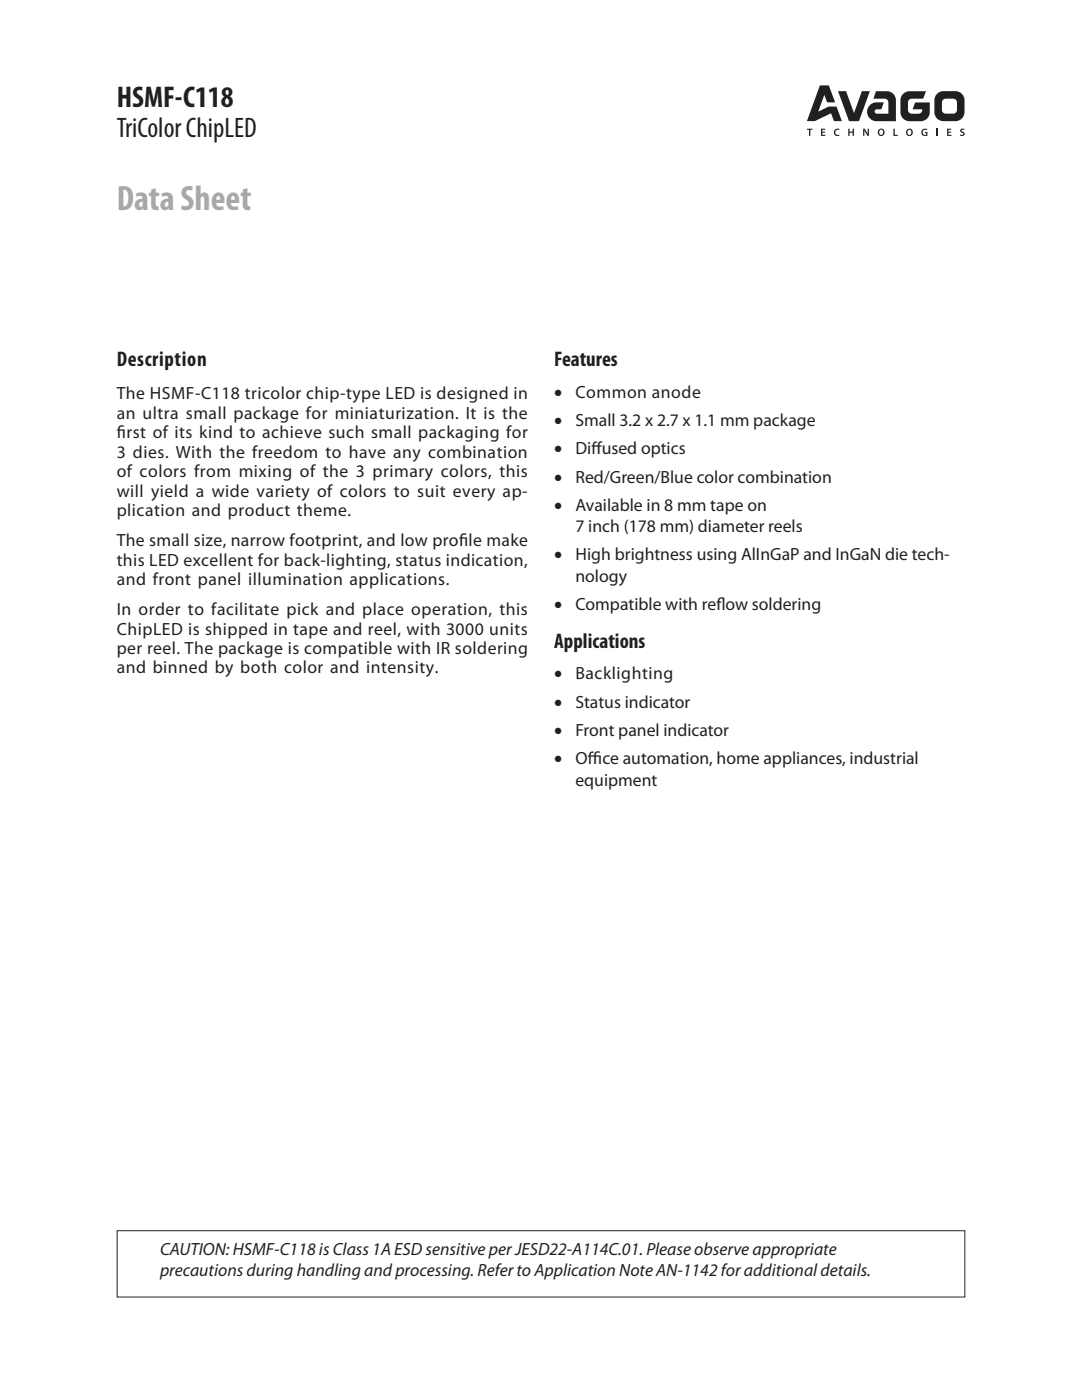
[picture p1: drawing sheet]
<svg xmlns="http://www.w3.org/2000/svg" width="216mm" height="279mm" viewBox="0 0 216 279" stroke-linecap="round" stroke-linejoin="round" font-family="sans-serif">
<defs><g id="words">
<text font-size="7.1" fill="#a8a9ad" x="23.3" y="41.9">Data Sheet</text>
<text font-size="6" fill="#231f20" x="23.3" y="21.4">HSMF-C118</text>
<text font-size="5.6" fill="#231f20" x="23.3" y="27.4">TriColor ChipLED</text>
<g font-size="4.2" fill="#231f20">
<text x="23.3" y="73">Description</text>
<text x="110.6" y="73">Features</text>
<text x="110.6" y="129.3">Applications</text>
</g>
<g font-size="3.5" fill="#231f20">
<text x="23.3" y="79.7">The HSMF-C118 tricolor chip-type LED is designed in</text>
<text x="23.3" y="83.6">an ultra small package for miniaturization. It is the</text>
<text x="110.6" y="79.4">•</text>
<text x="114.8" y="79.4">Common anode</text>
<text x="23.3" y="87.5">f</text>
<text x="23.3" y="87.5">irst of its kind to achieve such small packaging for</text>
<text x="110.6" y="85">•</text>
<text x="114.8" y="85">Small 3.2 x 2.7 x 1.1 mm package</text>
<text x="23.3" y="91.4">3 dies. With the freedom to have any combination</text>
<text x="23.3" y="95.2">of colors from mixing of the 3 primary colors, this</text>
<text x="110.6" y="90.7">•</text>
<text x="114.8" y="90.7">Dif</text>
<text x="118" y="90.7">fused optics</text>
<text x="23.3" y="99.1">will yield a wide variety of colors to suit every ap-</text>
<text x="110.6" y="96.3">•</text>
<text x="110.6" y="102">•</text>
<text x="114.8" y="96.3">Red/Green/Blue color combination</text>
<text x="114.8" y="102">Available in 8 mm tape on</text>
<text x="23.3" y="103">plication and product theme.</text>
<text x="114.8" y="106.2">7 inch (178 mm) diameter reels</text>
<text x="23.3" y="109">The small size, narrow footprint, and low prof</text>
<text x="23.3" y="112.9">this LED excellent for back-lighting, status indication,</text>
<text x="91.6" y="109">ile make</text>
<text x="110.6" y="111.8">•</text>
<text x="114.8" y="111.8">High brightness using AlInGaP and InGaN die tech-</text>
<text x="23.3" y="116.8">and front panel illumination applications.</text>
<text x="114.8" y="116.1">nology</text>
<text x="23.3" y="122.8">In order to facilitate pick and place operation, this</text>
<text x="110.6" y="121.7">•</text>
<text x="114.8" y="121.7">Compatible with ref</text>
<text x="142.9" y="121.7">low soldering</text>
<text x="23.3" y="126.6">ChipLED is shipped in tape and reel, with 3000 units</text>
<text x="23.3" y="130.5">per reel. The package is compatible with IR soldering</text>
<text x="23.3" y="134.4">and binned by both color and intensity.</text>
<text x="110.6" y="135.6">•</text>
<text x="114.8" y="135.6">Backlighting</text>
<text x="110.6" y="141.3">•</text>
<text x="114.8" y="141.3">Status indicator</text>
<text x="110.6" y="146.9">•</text>
<text x="114.8" y="146.9">Front panel indicator</text>
<text x="110.6" y="152.5">•</text>
<text x="114.8" y="152.5">Of</text>
<text x="117.3" y="152.5">f</text>
<text x="117.3" y="152.5">ice automation, home appliances, industrial</text>
<text x="114.8" y="156.8">equipment</text>
<text x="31.9" y="250.5">CAUTION: HSMF-C118 is Class 1A ESD sensitive per JESD22-A114C.01. Please observe appropriate</text>
<text x="31.9" y="254.7">precautions during handling and processing. Refer to Application Note AN-1142 for additional details.</text>
</g>
</g></defs>
<g fill="#231f20">
<path d="M161 25.7h1.1v.2h-.4v1.2h-.3v-1.2h-.4z"/>
<path d="M163.8 25.7h.9v.2h-.6v.4h.5v.2h-.5v.4h.6v.2h-.9z"/>
<path d="M166.6 25.9l.6-.2h.3l-.1 .2a.53 .53 0 0 0-.7 .5 .53 .53 0 0 0 .7 .5l.1 .2a.76 .76 0 0 1-1-.2 .76 .76 0 0 1 .1-1z"/>
<path d="M169.3 25.7h.2v.6h.6v-.6h.3v1.4h-.3v-.6h-.6v.6h-.2z"/>
<path d="M172.2 25.7h.3l.7 1.1-.1-1.1h.3v1.4h-.3l-.6-1.1v1.1h-.3z"/>
<path d="M178.3 25.7h.2v1.2h.6v.2h-.8z"/>
<path d="M184.1 25.9l.5-.2h.4v.3a.54 .54 0 0 0-.9 .3 .54 .54 0 0 0 .7 .6v-.4h-.2v-.2h.5v.8a.78 .78 0 0 1-1.1-.2 .78 .78 0 0 1 .1-1z"/>
<path d="M186.9 25.7h.2v1.4h-.2z"/>
<path d="M189 25.7h.8v.2h-.6v.4h.6v.2h-.6v.4h.6v.2h-.8z"/>
<path d="M191.6 25.9l.5-.2h.3v.3l-.5-.1v.3l.2 .1a.42 .42 0 0 1 .4 .3 .42 .42 0 0 1-.2 .5h-.7v-.3a.39 .39 0 0 0 .6-.1l-.2-.2a.42 .42 0 0 1-.4-.6z"/>
<path d="M163.6 17h1.8l1.2 3.4h-1.6l-.5-1.5-1.2 3.4 2-1h1.6l1.1 2.9h-1.6l-.6-1.6-3.2 1.6h-1.6z"/>
<path d="M180.2 18.7l.8-.4 .5-.1h3.3l-.6 1.5h-2.3a.75 .75 0 0 0-.7 .7v1.5a.75 .75 0 0 0 .7 .8h1.4a.77 .77 0 0 0 .7-.9h-1.9l.5-1.4h2.9a3.4 3.4 0 0 1-.5 3.3l-.4 .2a6.4 6.4 0 0 1-3.6 .2 1.8 1.8 0 0 1-1.3-1.7v-2.9z"/>
<path d="M167.2 18.2h1.6l1.6 4.4 1.6-4.4h1.6l-2.2 6h-2z"/>
<path d="M174.8 18.2h2.2a1.8 1.8 0 0 1 1.8 1.8v4.2h-3.9a1.88 1.88 0 0 1-1.9-1.9 1.88 1.88 0 0 1 1.9-1.9h1.5l-.5 1.4h-.9a.44 .44 0 0 0-.5 .5 .44 .44 0 0 0 .5 .4h2.3v-2.3a.75 .75 0 0 0-.8-.7h-2.2z"/>
<path d="M175.1 26.4a.71 .71 0 0 1 1.4 0 .71 .71 0 0 1-1.4 0zM175.6 26a.51 .51 0 0 0-.2 .6 .51 .51 0 0 0 .6 .3 .51 .51 0 0 0 .2-.7 .51 .51 0 0 0-.6-.2z"/>
<path d="M180.8 26.4a.71 .71 0 0 1 1.4 0 .71 .71 0 0 1-1.4 0zM181.2 26a.51 .51 0 0 0-.1 .6 .51 .51 0 0 0 .6 .3 .51 .51 0 0 0 .2-.7 .51 .51 0 0 0-.7-.2z"/>
<path d="M187 18.7l.8-.4 2.9-.1a1.8 1.8 0 0 1 1.8 1.8v2.4a1.8 1.8 0 0 1-1.8 1.8h-2.5a1.8 1.8 0 0 1-1.8-1.8l.1-2.9zM188.2 19.9l-.3 .5v1.5a.75 .75 0 0 0 .8 .8h1.5a.75 .75 0 0 0 .8-.8v-1.5a.75 .75 0 0 0-.8-.7h-1.5z"/>
</g>
<path d="M23.4 245.6h169.1v13.3h-169.1z" fill-rule="evenodd" fill="#fff"/>
<path d="M23.4 245.6h169.1v13.3h-169.1z" fill="none" stroke="#231f20" stroke-width=".2"/>
<use href="#words"/>
</svg>
